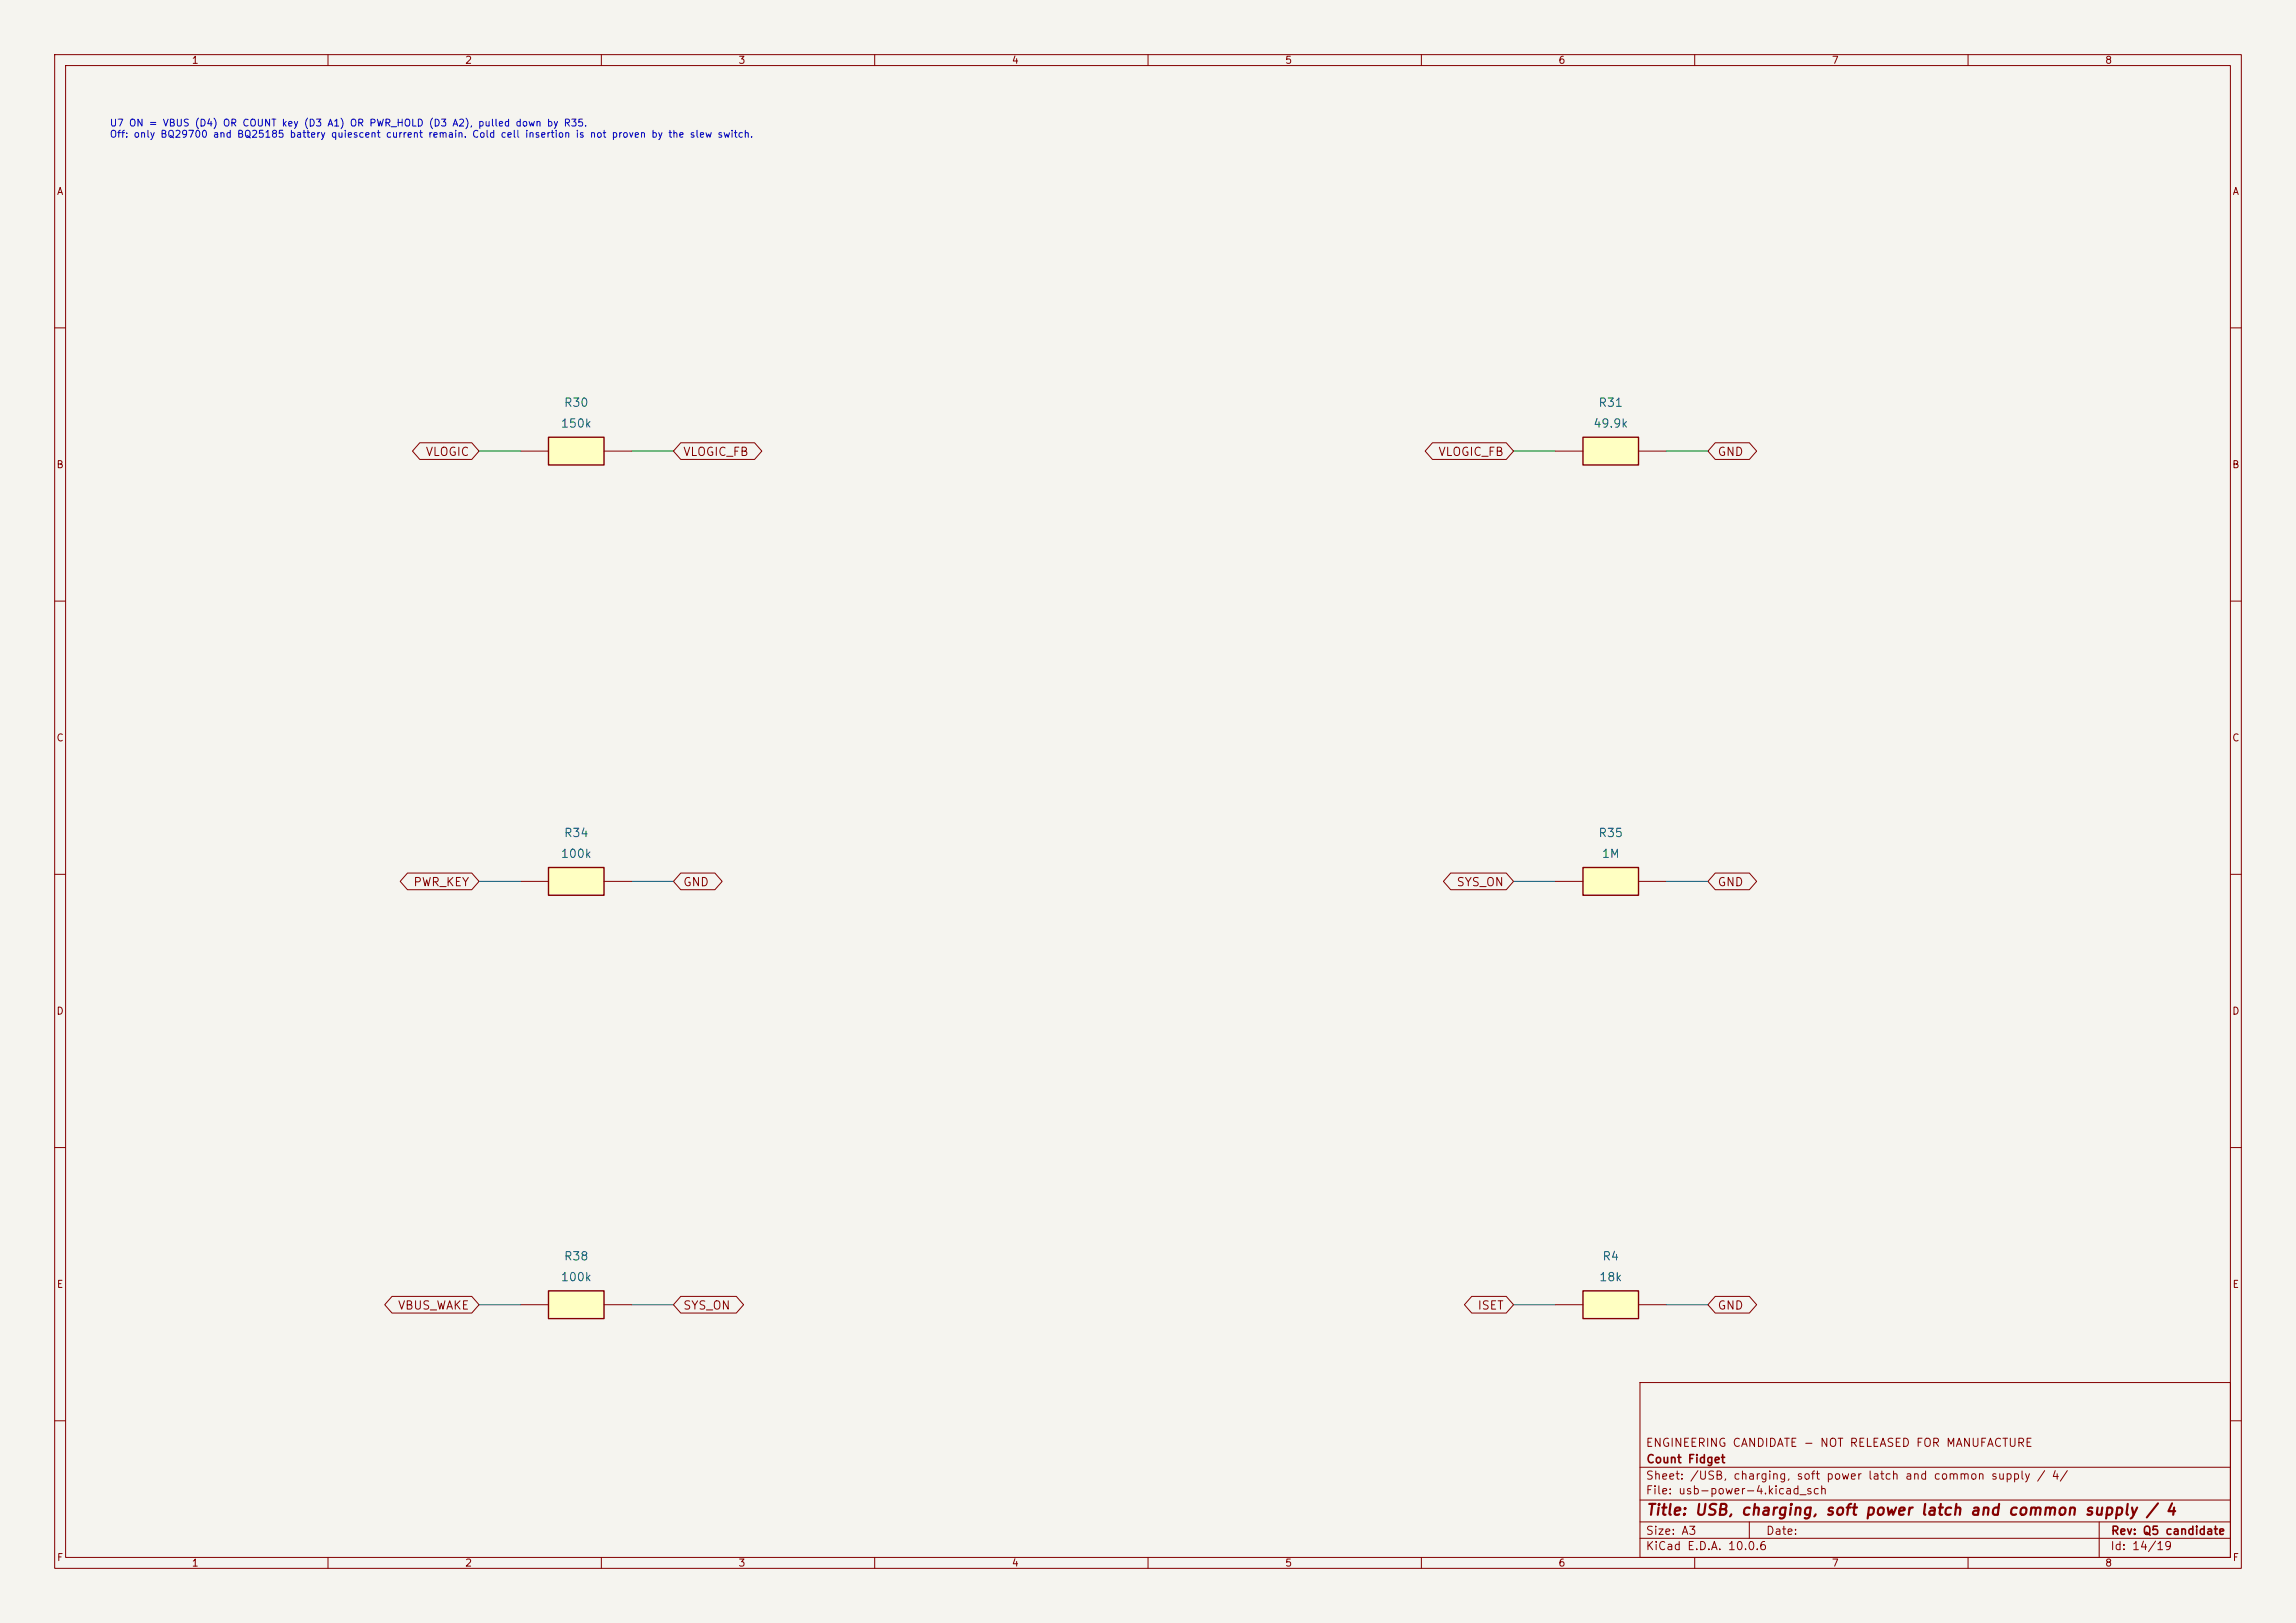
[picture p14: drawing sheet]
<svg xmlns="http://www.w3.org/2000/svg" width="420mm" height="297mm" viewBox="0 0 420 297" stroke-linecap="round" stroke-linejoin="round" font-family="sans-serif">
<defs><g id="words">
<text font-size="2" fill="#840000" x="301" y="277.8">Title: USB, charging, soft power latch and common supply / 4</text>
<g font-size="1.5" fill="#006464">
<text x="103" y="74.8">R30</text>
<text x="292.3" y="74.8">R31</text>
<text x="102.5" y="78.6">150k</text>
<text x="291.3" y="78.6">49.9k</text>
<text x="103" y="153.6">R34</text>
<text x="292.3" y="153.6">R35</text>
<text x="102.5" y="157.4">100k</text>
<text x="292.9" y="157.4">1M</text>
<text x="103" y="231">R38</text>
<text x="293" y="231">R4</text>
<text x="102.5" y="234.8">100k</text>
<text x="292.4" y="234.8">18k</text>
</g>
<g font-size="1.5" fill="#840000">
<text x="77.8" y="83.8">VLOGIC</text>
<text x="124.9" y="83.8">VLOGIC_FB</text>
<text x="263" y="83.8">VLOGIC_FB</text>
<text x="314.1" y="83.8">GND</text>
<text x="75.5" y="162.6">PWR_KEY</text>
<text x="124.9" y="162.6">GND</text>
<text x="266.3" y="162.6">SYS_ON</text>
<text x="314.1" y="162.6">GND</text>
<text x="72.7" y="240">VBUS_WAKE</text>
<text x="124.9" y="240">SYS_ON</text>
<text x="270.2" y="240">ISET</text>
<text x="314.1" y="240">GND</text>
<text x="300.9" y="265.1">ENGINEERING CANDIDATE - NOT RELEASED FOR MANUFACTURE</text>
<text x="301" y="268.1">Count Fidget</text>
<text x="300.9" y="273.8">File: usb-power-4.kicad_sch</text>
<text x="300.9" y="271.1">Sheet: /USB, charging, soft power latch and common supply / 4/</text>
<text x="300.9" y="281.2">Size: A3</text>
<text x="322.9" y="281.2">Date:</text>
<text x="386" y="281.2">Rev: Q5 candidate</text>
<text x="300.9" y="284">KiCad E.D.A. 10.0.6</text>
<text x="385.9" y="284">Id: 14/19</text>
</g>
<g font-size="1.3" fill="#840000">
<text x="35" y="12">1</text>
<text x="85" y="12">2</text>
<text x="135" y="12">3</text>
<text x="185" y="12">4</text>
<text x="235" y="12">5</text>
<text x="285" y="12">6</text>
<text x="335" y="12">7</text>
<text x="385" y="12">8</text>
<text x="10.3" y="36">A</text>
<text x="408.3" y="36">A</text>
<text x="10.2" y="86">B</text>
<text x="408.2" y="86">B</text>
<text x="10.2" y="136">C</text>
<text x="408.2" y="136">C</text>
<text x="10.2" y="186">D</text>
<text x="408.2" y="186">D</text>
<text x="10.3" y="236">E</text>
<text x="408.3" y="236">E</text>
<text x="10.3" y="286">F</text>
<text x="35" y="287">1</text>
<text x="85" y="287">2</text>
<text x="135" y="287">3</text>
<text x="185" y="287">4</text>
<text x="235" y="287">5</text>
<text x="285" y="287">6</text>
<text x="335" y="287">7</text>
<text x="385" y="287">8</text>
<text x="408.3" y="286">F</text>
</g>
<g font-size="1.3" fill="#0000c2">
<text x="20" y="23.5">U7 ON = VBUS (D4) OR COUNT key (D3 A1) OR PWR_HOLD (D3 A2), pulled down by R35.</text>
<text x="20" y="25.5">Off: only BQ29700 and BQ25185 battery quiescent current remain. Cold cell insertion is not proven by the slew switch.</text>
</g>
</g></defs>
<path d="M0 0h420v297h-420z" fill="#f5f4ef" stroke="#f5f4ef" stroke-width=".18"/>
<g fill="none" stroke="#840000" stroke-width=".18">
<path d="M10 10h400v277h-400zM12 12h396v273h-396zM60 10v2M110 10v2M160 10v2M210 10v2M260 10v2M310 10v2M360 10v2M10 60h2M408 60h2M10 110h2"/>
<path d="M408 110h2M10 160h2M408 160h2M10 210h2M408 210h2M300 253h108v32h-108zM10 260h2M300 278.5h108M300 274.5h108M300 268.5h108M320 278.5v3M384 278.5v6.5"/>
<path d="M408 260h2M60 285v2M110 285v2M160 285v2M210 285v2M260 285v2M300 281.5h108M310 285v2M360 285v2"/>
</g>
<path d="M289.6 236.2h10.1v5.1h-10.1z" fill="#ffffc2"/>
<path d="M289.6 236.2h10.1v5.1h-10.1z" fill="none" stroke="#840000" stroke-width=".25"/>
<path d="M284.5 238.8h5.1M299.7 238.8h5.1" fill="none" stroke="#840000" stroke-width=".18"/>
<path d="M289.6 158.8h10.1v5h-10.1z" fill="#ffffc2"/>
<path d="M289.6 158.8h10.1v5h-10.1z" fill="none" stroke="#840000" stroke-width=".25"/>
<path d="M284.5 161.3h5.1M299.7 161.3h5.1" fill="none" stroke="#840000" stroke-width=".18"/>
<path d="M100.3 80h10.2v5.1h-10.2z" fill="#ffffc2"/>
<path d="M100.3 80h10.2v5.1h-10.2z" fill="none" stroke="#840000" stroke-width=".25"/>
<path d="M95.2 82.6h5.1M110.5 82.6h5.1" fill="none" stroke="#840000" stroke-width=".18"/>
<path d="M289.6 80h10.1v5.1h-10.1z" fill="#ffffc2"/>
<path d="M289.6 80h10.1v5.1h-10.1z" fill="none" stroke="#840000" stroke-width=".25"/>
<path d="M284.5 82.6h5.1M299.7 82.6h5.1" fill="none" stroke="#840000" stroke-width=".18"/>
<path d="M100.3 236.2h10.2v5.1h-10.2z" fill="#ffffc2"/>
<path d="M100.3 236.2h10.2v5.1h-10.2z" fill="none" stroke="#840000" stroke-width=".25"/>
<path d="M95.2 238.8h5.1M110.5 238.8h5.1" fill="none" stroke="#840000" stroke-width=".18"/>
<path d="M100.3 158.8h10.2v5h-10.2z" fill="#ffffc2"/>
<path d="M100.3 158.8h10.2v5h-10.2z" fill="none" stroke="#840000" stroke-width=".25"/>
<g fill="none" stroke="#840000" stroke-width=".18">
<path d="M76.8 81h9.5l1.3 1.6-1.3 1.5h-9.5l-1.3-1.5zM124.5 81h13.5l1.4 1.6-1.4 1.5h-13.5l-1.3-1.5zM262 81h13.5l1.4 1.6-1.4 1.5h-13.5l-1.3-1.5zM313.8 81h6.2l1.3 1.6-1.3 1.5h-6.2l-1.4-1.5zM74.5 159.8h11.8l1.3 1.5-1.3 1.5h-11.8l-1.3-1.5zM124.5 159.8h6.3l1.3 1.5-1.3 1.5h-6.3l-1.3-1.5zM265.4 159.8h10.1l1.4 1.5-1.4 1.5h-10.1l-1.4-1.5zM313.8 159.8h6.2l1.3 1.5-1.3 1.5h-6.2l-1.4-1.5zM95.2 161.3h5.1M110.5 161.3h5.1M71.7 237.2h14.6l1.3 1.6-1.3 1.5h-14.6l-1.3-1.5zM124.5 237.2h10.2l1.3 1.6-1.3 1.5h-10.2l-1.3-1.5z"/>
<path d="M269.2 237.2h6.3l1.4 1.6-1.4 1.5h-6.3l-1.3-1.5zM313.8 237.2h6.2l1.3 1.6-1.3 1.5h-6.2l-1.4-1.5z"/>
</g>
<path d="M87.6 82.6h7.6M115.6 82.6h7.6M276.9 82.6h7.6M304.8 82.6h7.6M87.6 161.3h7.6M115.6 161.3h7.6M276.9 161.3h7.6M304.8 161.3h7.6M87.6 238.8h7.6M115.6 238.8h7.6M276.9 238.8h7.6M304.8 238.8h7.6" fill="none" stroke="#009600" stroke-width=".18"/>
<use href="#words"/>
</svg>
